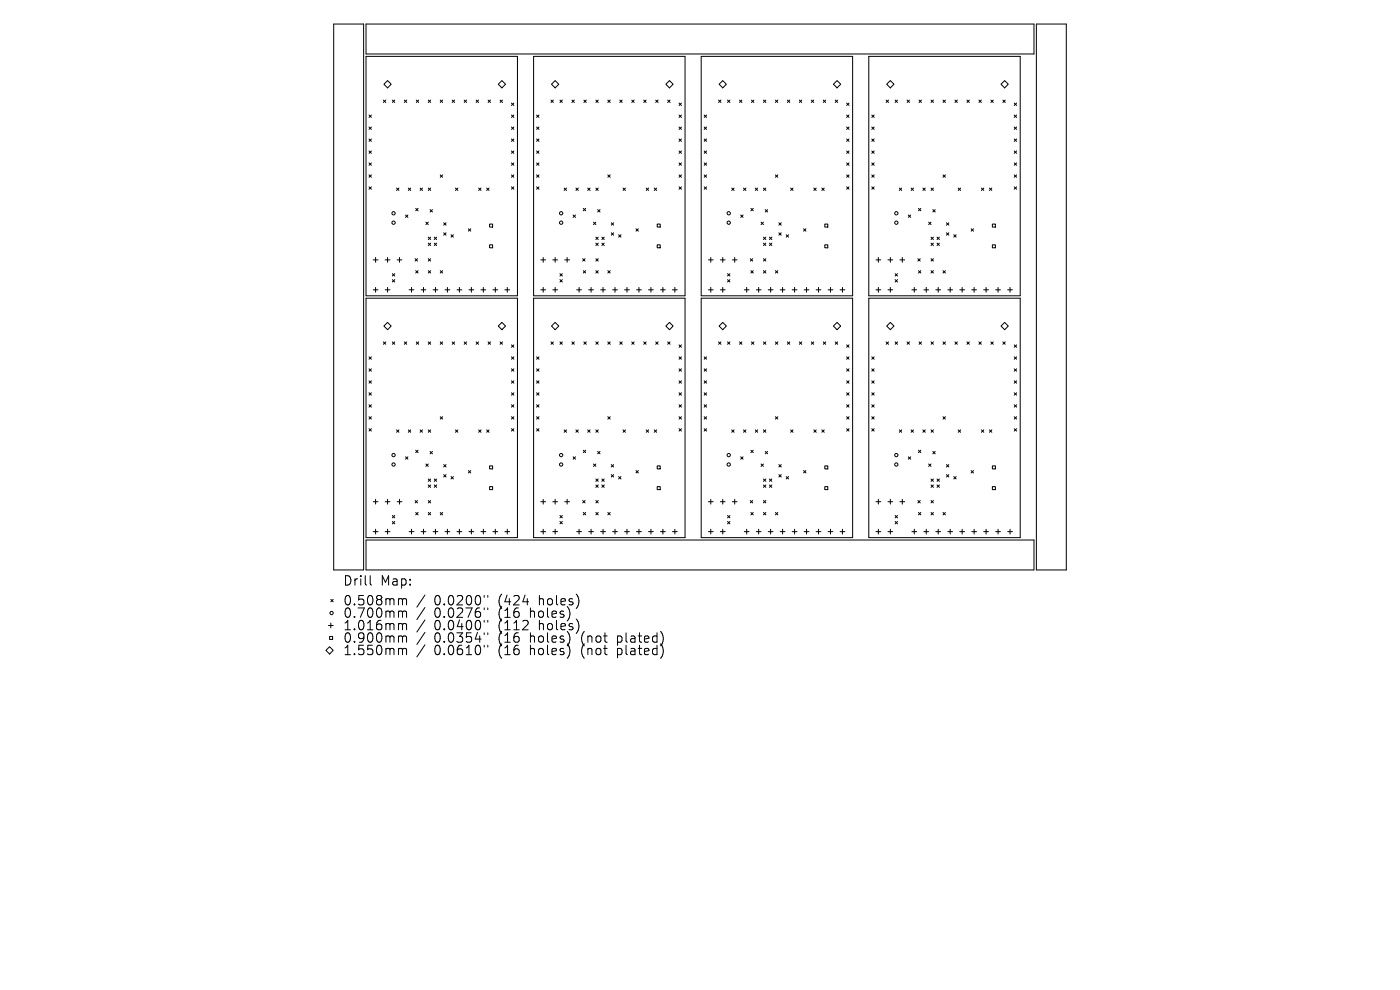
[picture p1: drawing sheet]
<svg xmlns="http://www.w3.org/2000/svg" width="297mm" height="210mm" viewBox="0 0 297 210" stroke-linecap="round" stroke-linejoin="round" font-family="sans-serif">
<defs><g id="words">
<g font-size="2.8">
<text x="72.7" y="124.5">Drill</text>
<text x="80.7" y="124.5">Map:</text>
<text x="72.7" y="128.7">0.508mm</text>
<text x="72.7" y="131.3">0.700mm</text>
<text x="92.1" y="128.7">0.0200&quot;</text>
<text x="92.1" y="131.3">0.0276&quot;</text>
<text x="105.9" y="128.7">(424</text>
<text x="105.9" y="131.3">(16</text>
<text x="112.7" y="131.3">holes)</text>
<text x="114.6" y="128.7">holes)</text>
<text x="72.7" y="134">1.016mm</text>
<text x="72.7" y="136.6">0.900mm</text>
<text x="92.1" y="134">0.0400&quot;</text>
<text x="92.1" y="136.6">0.0354&quot;</text>
<text x="105.9" y="134">(112</text>
<text x="105.9" y="136.6">(16</text>
<text x="112.7" y="136.6">holes)</text>
<text x="114.6" y="134">holes)</text>
<text x="123.8" y="136.6">(not</text>
<text x="131.6" y="136.6">plated)</text>
<text x="72.7" y="139.3">1.550mm</text>
<text x="92.1" y="139.3">0.0610&quot;</text>
<text x="105.9" y="139.3">(16</text>
<text x="112.7" y="139.3">holes)</text>
<text x="123.8" y="139.3">(not</text>
<text x="131.6" y="139.3">plated)</text>
</g>
</g></defs>
<g fill="none" stroke="#000" stroke-width=".21">
<path d="M70.8 5.1h6.3v115.8h-6.3zM77.6 5.1h141.8v6.4h-141.8zM77.6 12h32.2v50.7h-32.2zM81.4 17.9l.8-.8 .8 .8-.8 .7zM105.7 17.9l.8-.8 .7 .8-.7 .7zM113.2 12h32.1v50.7h-32.1zM117 17.9l.8-.8 .7 .8-.7 .7zM141.3 17.9l.7-.8 .8 .8-.8 .7zM148.8 12h32.1v50.7h-32.1zM153.3 17.1l.8 .8-.8 .7-.8-.7zM177.6 17.1l.8 .8-.8 .7-.8-.7zM184.3 12h32.1v50.7h-32.1z"/>
<path d="M188.1 17.9l.8-.8 .8 .8-.8 .7zM212.4 17.9l.7-.8 .8 .8-.8 .7zM219.9 5.1h6.3v115.8h-6.3zM78.3 24.4l.5 .5M78.3 26.9l.5 .5M78.3 29.5l.5 .5M78.3 32l.5 .5M78.3 34.6l.5 .5M78.3 37.1l.5 .5M78.3 39.6l.5 .5M78.8 24.4l-.5 .5M78.8 26.9l-.5 .5"/>
<path d="M78.8 29.5l-.5 .5M78.8 32l-.5 .5M78.8 34.6l-.5 .5M78.8 37.1l-.5 .5M78.8 39.6l-.5 .5M81.3 21.2l.5 .5M81.8 21.2l-.5 .5M83.2 21.2l.5 .5M83.7 21.2l-.5 .5M84.1 39.9l.5 .5M84.6 39.9l-.5 .5M85.8 21.2l.5 .5"/>
<path d="M86.3 21.2l-.5 .5M86.6 39.9l.5 .5M87.1 39.9l-.5 .5M88.3 21.2l.5 .5M88.8 21.2l-.5 .5M89.1 39.9l.5 .5M89.6 39.9l-.5 .5M90.9 21.2l.5 .5M90.9 39.9l.5 .5M91.4 21.2l-.5 .5M91.4 39.9l-.5 .5M93.4 21.2l.5 .5"/>
<path d="M93.4 37.1l.5 .5M93.9 21.2l-.5 .5M93.9 37.1l-.5 .5M95.9 21.2l.5 .5M96.4 21.2l-.5 .5M96.6 39.9l.5 .5M97.1 39.9l-.5 .5M98.5 21.2l.5 .5M99 21.2l-.5 .5M101 21.2l.5 .5M101.5 21.2l-.5 .5M101.5 39.9l.6 .5"/>
<path d="M102.1 39.9l-.6 .5M103.2 39.9l.5 .5M103.6 21.2l.5 .5M103.7 39.9l-.5 .5M104.1 21.2l-.5 .5M106.1 21.2l.5 .5M106.6 21.2l-.5 .5M108.5 21.9l.5 .5M108.5 24.4l.5 .5M108.5 26.9l.5 .5M108.5 29.5l.5 .5M108.5 32l.5 .5"/>
<path d="M108.5 34.6l.5 .5M108.5 37.1l.5 .5M108.5 39.6l.5 .5M109 37.1l-.5 .5M109 21.9l-.5 .5M109 24.4l-.5 .5M109 26.9l-.5 .5M109 29.5l-.5 .5M109 32l-.5 .5M109 34.6l-.5 .5M109 39.6l-.5 .5M113.8 24.4l.5 .5"/>
<path d="M113.8 26.9l.5 .5M113.8 29.5l.5 .5M113.8 32l.5 .5M113.8 34.6l.5 .5M113.8 37.1l.5 .5M113.8 39.6l.5 .5M114.3 24.4l-.5 .5M114.3 26.9l-.5 .5M114.3 29.5l-.5 .5M114.3 32l-.5 .5M114.3 34.6l-.5 .5M114.3 37.1l-.5 .5"/>
<path d="M114.3 39.6l-.5 .5M116.9 21.2l.5 .5M117.4 21.2l-.5 .5M118.8 21.2l.5 .5M119.3 21.2l-.5 .5M119.7 39.9l.5 .5M120.2 39.9l-.5 .5M121.3 21.2l.5 .5M121.8 21.2l-.5 .5M122.2 39.9l.5 .5M122.7 39.9l-.5 .5M123.9 21.2l.5 .5"/>
<path d="M124.4 21.2l-.5 .5M124.7 39.9l.5 .5M125.2 39.9l-.5 .5M126.4 21.2l.5 .5M126.4 39.9l.5 .5M126.9 21.2l-.5 .5M126.9 39.9l-.5 .5M128.9 21.2l.6 .5M128.9 37.1l.6 .5M129.5 21.2l-.6 .5M129.5 37.1l-.6 .5M131.5 21.2l.5 .5"/>
<path d="M132 21.2l-.5 .5M132.2 39.9l.5 .5M132.7 39.9l-.5 .5M134 21.2l.5 .5M134.5 21.2l-.5 .5M136.6 21.2l.5 .5M137.1 21.2l-.5 .5M137.1 39.9l.5 .5M137.6 39.9l-.5 .5M138.8 39.9l.5 .5M139.1 21.2l.5 .5M139.3 39.9l-.5 .5"/>
<path d="M139.6 21.2l-.5 .5M141.6 21.2l.6 .5M142.2 21.2l-.6 .5M144.1 21.9l.5 .5M144.1 24.4l.5 .5M144.1 26.9l.5 .5M144.1 29.5l.5 .5M144.1 32l.5 .5M144.1 34.6l.5 .5M144.1 37.1l.5 .5M144.1 39.6l.5 .5M144.6 39.6l-.5 .5"/>
<path d="M144.6 21.9l-.5 .5M144.6 24.4l-.5 .5M144.6 26.9l-.5 .5M144.6 29.5l-.5 .5M144.6 34.6l-.5 .5M144.6 37.1l-.5 .5M144.6 32l-.5 .5M149.4 24.4l.5 .5M149.4 26.9l.5 .5M149.4 29.5l.5 .5M149.4 32l.5 .5M149.4 34.6l.5 .5"/>
<path d="M149.4 37.1l.5 .5M149.4 39.6l.5 .5M149.9 24.4l-.5 .5M149.9 26.9l-.5 .5M149.9 29.5l-.5 .5M149.9 32l-.5 .5M149.9 34.6l-.5 .5M149.9 37.1l-.5 .5M149.9 39.6l-.5 .5M152.4 21.2l.5 .5M152.9 21.2l-.5 .5M154.3 21.2l.5 .5"/>
<path d="M154.8 21.2l-.5 .5M155.2 39.9l.5 .5M155.7 39.9l-.5 .5M156.9 21.2l.5 .5M157.4 21.2l-.5 .5M157.7 39.9l.5 .5M158.2 39.9l-.5 .5M159.4 21.2l.5 .5M159.9 21.2l-.5 .5M160.2 39.9l.5 .5M160.7 39.9l-.5 .5M162 21.2l.5 .5"/>
<path d="M162 39.9l.5 .5M162.5 21.2l-.5 .5M162.5 39.9l-.5 .5M164.5 21.2l.5 .5M164.5 37.1l.5 .5M165 21.2l-.5 .5M165 37.1l-.5 .5M167 21.2l.5 .5M167.5 21.2l-.5 .5M167.7 39.9l.5 .5M168.2 39.9l-.5 .5M169.6 21.2l.5 .5"/>
<path d="M170.1 21.2l-.5 .5M172.1 21.2l.5 .5M172.6 21.2l-.5 .5M172.6 39.9l.6 .5M173.2 39.9l-.6 .5M174.3 39.9l.6 .5M174.7 21.2l.5 .5M174.9 39.9l-.6 .5M175.2 21.2l-.5 .5M177.2 21.2l.5 .5M177.7 21.2l-.5 .5M179.6 21.9l.5 .5"/>
<path d="M179.6 24.4l.5 .5M179.6 26.9l.5 .5M179.6 29.5l.5 .5M179.6 32l.5 .5M179.6 34.6l.5 .5M179.6 37.1l.5 .5M179.6 39.6l.5 .5M180.1 39.6l-.5 .5M180.1 21.9l-.5 .5M180.1 24.4l-.5 .5M180.1 26.9l-.5 .5M180.1 29.5l-.5 .5"/>
<path d="M180.1 32l-.5 .5M180.1 37.1l-.5 .5M180.1 34.6l-.5 .5M184.9 24.4l.6 .5M184.9 26.9l.6 .5M184.9 29.5l.6 .5M184.9 32l.6 .5M184.9 34.6l.6 .5M184.9 37.1l.6 .5M184.9 39.6l.6 .5M185.5 24.4l-.6 .5M185.5 26.9l-.6 .5"/>
<path d="M185.5 29.5l-.6 .5M185.5 32l-.6 .5M185.5 34.6l-.6 .5M185.5 37.1l-.6 .5M185.5 39.6l-.6 .5M188 21.2l.5 .5M188.5 21.2l-.5 .5M189.9 21.2l.5 .5M190.4 21.2l-.5 .5M190.8 39.9l.5 .5M191.3 39.9l-.5 .5M192.4 21.2l.5 .5"/>
<path d="M192.9 21.2l-.5 .5M193.3 39.9l.5 .5M193.8 39.9l-.5 .5M195 21.2l.5 .5M195.5 21.2l-.5 .5M195.8 39.9l.5 .5M196.3 39.9l-.5 .5M197.5 21.2l.5 .5M197.5 39.9l.5 .5M198 21.2l-.5 .5M198 39.9l-.5 .5M200.1 21.2l.5 .5"/>
<path d="M200.1 37.1l.5 .5M200.6 21.2l-.5 .5M200.6 37.1l-.5 .5M202.6 21.2l.5 .5M203.1 21.2l-.5 .5M203.3 39.9l.5 .5M203.8 39.9l-.5 .5M205.1 21.2l.5 .5M205.6 21.2l-.5 .5M207.7 21.2l.5 .5M208.2 21.2l-.5 .5M208.2 39.9l.5 .5"/>
<path d="M208.7 39.9l-.5 .5M209.9 39.9l.5 .5M210.2 21.2l.5 .5M210.4 39.9l-.5 .5M210.7 21.2l-.5 .5M212.8 21.2l.5 .5M213.3 21.2l-.5 .5M215.2 21.9l.5 .5M215.2 24.4l.5 .5M215.2 26.9l.5 .5M215.2 29.5l.5 .5M215.2 32l.5 .5"/>
<path d="M215.2 34.6l.5 .5M215.2 37.1l.5 .5M215.2 39.6l.5 .5M215.7 39.6l-.5 .5M215.7 21.9l-.5 .5M215.7 24.4l-.5 .5M215.7 26.9l-.5 .5M215.7 29.5l-.5 .5M215.7 32l-.5 .5M215.7 34.6l-.5 .5M215.7 37.1l-.5 .5M79.2 55.1h1"/>
<path d="M79.7 54.6v1M81.7 55.1h1M82.2 54.6v1M83.2 58.1l.5 .5M83.2 59.3l.5 .5M83.7 58.1l-.5 .5M83.7 59.3l-.5 .5M84.3 55.1h1M84.8 54.6v1M86 45.6l.5 .5M86.5 45.6l-.5 .5M88.1 54.9l.5 .5"/>
<path d="M88.2 44.2l.5 .5M88.2 57.4l.5 .5M88.6 54.9l-.5 .5M88.7 44.2l-.5 .5M88.7 57.4l-.5 .5M90.3 47.1l.6 .5M90.9 47.1l-.6 .5M90.9 50.3l.5 .5M90.9 51.6l.5 .5M90.9 54.9l.5 .5M90.9 57.4l.5 .5M91.2 44.5l.5 .5"/>
<path d="M91.4 50.3l-.5 .5M91.4 51.6l-.5 .5M91.4 54.9l-.5 .5M91.4 57.4l-.5 .5M91.7 44.5l-.5 .5M92.1 51.6l.5 .5M92.1 50.3l.5 .5M92.6 50.3l-.5 .5M92.6 51.6l-.5 .5M93.4 57.4l.5 .5M93.9 57.4l-.5 .5M94.1 47.3l.5 .5"/>
<path d="M94.1 49.4l.5 .5M94.6 47.3l-.5 .5M94.6 49.4l-.5 .5M95.7 49.8l.5 .5M96.2 49.8l-.5 .5M99.4 48.5l.5 .5M99.9 48.5l-.5 .5M103.9 47.5h.6v.7h-.6zM103.9 51.9h.6v.7h-.6zM114.7 55.1h1M115.2 54.6v1M117.3 55.1h1"/>
<path d="M117.8 54.6v1M118.8 58.1l.5 .5M118.8 59.3l.5 .5M119.3 58.1l-.5 .5M119.3 59.3l-.5 .5M119.8 55.1h1M120.3 54.6v1M121.6 45.6l.5 .5M122.1 45.6l-.5 .5M123.6 54.9l.5 .5M123.7 44.2l.5 .5M123.7 57.4l.5 .5"/>
<path d="M124.1 54.9l-.5 .5M124.2 44.2l-.5 .5M124.2 57.4l-.5 .5M125.9 47.1l.5 .5M126.4 51.6l.5 .5M126.4 47.1l-.5 .5M126.4 50.3l.5 .5M126.4 54.9l.5 .5M126.4 57.4l.5 .5M126.8 44.5l.5 .5M126.9 50.3l-.5 .5M126.9 51.6l-.5 .5"/>
<path d="M126.9 54.9l-.5 .5M126.9 57.4l-.5 .5M127.3 44.5l-.5 .5M127.7 50.3l.5 .5M127.7 51.6l.5 .5M128.2 50.3l-.5 .5M128.2 51.6l-.5 .5M128.9 57.4l.6 .5M129.5 57.4l-.6 .5M129.7 47.3l.5 .5M129.7 49.4l.5 .5M130.2 47.3l-.5 .5"/>
<path d="M130.2 49.4l-.5 .5M131.2 49.8l.5 .5M131.7 49.8l-.5 .5M134.9 48.5l.5 .5M135.4 48.5l-.5 .5M139.4 47.5h.7v.7h-.7zM139.4 51.9h.7v.7h-.7zM150.3 55.1h1M150.8 54.6v1M152.8 55.1h1M153.3 54.6v1M154.3 58.1l.5 .5"/>
<path d="M154.3 59.3l.5 .5M154.8 58.1l-.5 .5M154.8 59.3l-.5 .5M155.4 55.1h1M155.9 54.6v1M157.1 45.6l.5 .5M157.6 45.6l-.5 .5M159.2 54.9l.5 .5M159.3 44.2l.5 .5M159.3 57.4l.5 .5M159.7 54.9l-.5 .5M159.8 44.2l-.5 .5"/>
<path d="M159.8 57.4l-.5 .5M161.5 47.1l.5 .5M162 47.1l-.5 .5M162 50.3l.5 .5M162 51.6l.5 .5M162 54.9l.5 .5M162 57.4l.5 .5M162.3 44.5l.5 .5M162.5 50.3l-.5 .5M162.5 51.6l-.5 .5M162.5 54.9l-.5 .5M162.5 57.4l-.5 .5"/>
<path d="M162.8 44.5l-.5 .5M163.2 51.6l.5 .5M163.2 50.3l.5 .5M163.7 50.3l-.5 .5M163.7 51.6l-.5 .5M164.5 57.4l.5 .5M165 57.4l-.5 .5M165.2 47.3l.5 .5M165.2 49.4l.5 .5M165.7 47.3l-.5 .5M165.7 49.4l-.5 .5M166.8 49.8l.5 .5"/>
<path d="M167.3 49.8l-.5 .5M170.5 48.5l.5 .5M171 48.5l-.5 .5M175 47.5h.6v.7h-.6zM175 51.9h.6v.7h-.6zM185.8 55.1h1M186.3 54.6v1M188.4 55.1h1M188.9 54.6v1M189.9 58.1l.5 .5M189.9 59.3l.5 .5M190.4 58.1l-.5 .5"/>
<path d="M190.4 59.3l-.5 .5M190.9 55.1h1M191.4 54.6v1M192.7 45.6l.5 .5M193.2 45.6l-.5 .5M194.7 54.9l.5 .5M194.8 44.2l.6 .5M194.8 57.4l.6 .5M195.2 54.9l-.5 .5M195.4 44.2l-.6 .5M195.4 57.4l-.6 .5M197 47.1l.5 .5"/>
<path d="M197.5 51.6l.5 .5M197.5 47.1l-.5 .5M197.5 50.3l.5 .5M197.5 54.9l.5 .5M197.5 57.4l.5 .5M197.9 44.5l.5 .5M198 50.3l-.5 .5M198 51.6l-.5 .5M198 54.9l-.5 .5M198 57.4l-.5 .5M198.4 44.5l-.5 .5M198.8 51.6l.5 .5"/>
<path d="M198.8 50.3l.5 .5M199.3 50.3l-.5 .5M199.3 51.6l-.5 .5M200.1 57.4l.5 .5M200.6 57.4l-.5 .5M200.8 47.3l.5 .5M200.8 49.4l.5 .5M201.3 47.3l-.5 .5M201.3 49.4l-.5 .5M202.3 49.8l.5 .5M202.8 49.8l-.5 .5M206 48.5l.5 .5"/>
<path d="M206.5 48.5l-.5 .5M210.5 47.5h.7v.7h-.7zM210.5 51.9h.7v.7h-.7zM77.6 63.3h32.2v50.7h-32.2zM78.3 75.7l.5 .5M78.3 78.2l.5 .5M78.8 75.7l-.5 .5M78.8 78.2l-.5 .5M79.2 61.5h1M79.7 61v1M81.3 72.5l.5 .5M81.7 61.5h1"/>
<path d="M81.8 72.5l-.5 .5M82.2 68.4l.8 .8-.8 .7-.8-.7zM82.2 61v1M83.2 72.5l.5 .5M83.7 72.5l-.5 .5M85.8 72.5l.5 .5M86.3 72.5l-.5 .5M86.8 61.5h1M87.3 61v1M88.3 72.5l.5 .5M88.8 72.5l-.5 .5M89.3 61.5h1"/>
<path d="M89.8 61v1M90.9 72.5l.5 .5M91.4 72.5l-.5 .5M91.9 61.5h1M92.4 61v1M93.4 72.5l.5 .5M93.9 72.5l-.5 .5M94.4 61.5h1M94.9 61v1M95.9 72.5l.5 .5M96.4 72.5l-.5 .5M96.9 61.5h1.1"/>
<path d="M97.5 61v1M98.5 72.5l.5 .5M99 72.5l-.5 .5M99.5 61.5h1M100 61v1M101 72.5l.5 .5M101.5 72.5l-.5 .5M102 61.5h1M102.5 61v1M103.6 72.5l.5 .5M104.1 72.5l-.5 .5M104.6 61.5h1"/>
<path d="M105.1 61v1M106.1 72.5l.5 .5M106.5 68.4l.7 .8-.7 .7-.8-.7zM106.6 72.5l-.5 .5M107.1 61.5h1M107.6 61v1M108.5 73.2l.5 .5M108.5 75.7l.5 .5M108.5 78.2l.5 .5M109 73.2l-.5 .5M109 75.7l-.5 .5M109 78.2l-.5 .5"/>
<path d="M113.2 63.3h32.1v50.7h-32.1zM113.8 75.7l.5 .5M113.8 78.2l.5 .5M114.3 75.7l-.5 .5M114.3 78.2l-.5 .5M114.7 61.5h1M115.2 61v1M116.9 72.5l.5 .5M117 69.2l.8-.8 .7 .8-.7 .7zM117.3 61.5h1M117.4 72.5l-.5 .5M117.8 61v1"/>
<path d="M118.8 72.5l.5 .5M119.3 72.5l-.5 .5M121.3 72.5l.5 .5M121.8 72.5l-.5 .5M122.3 61.5h1.1M122.9 61v1M123.9 72.5l.5 .5M124.4 72.5l-.5 .5M124.9 61.5h1M125.4 61v1M126.4 72.5l.5 .5M126.9 72.5l-.5 .5"/>
<path d="M127.4 61.5h1M127.9 61v1M128.9 72.5l.6 .5M129.5 72.5l-.6 .5M130 61.5h1M130.5 61v1M131.5 72.5l.5 .5M132 72.5l-.5 .5M132.5 61.5h1M133 61v1M134 72.5l.5 .5M134.5 72.5l-.5 .5"/>
<path d="M135 61.5h1.1M135.5 61v1M136.6 72.5l.5 .5M137.1 72.5l-.5 .5M137.6 61.5h1M138.1 61v1M139.1 72.5l.5 .5M139.6 72.5l-.5 .5M140.1 61.5h1M140.6 61v1M141.6 72.5l.6 .5M142 68.4l.8 .8-.8 .7-.7-.7z"/>
<path d="M142.2 72.5l-.6 .5M142.7 61.5h1M143.2 61v1M144.1 73.2l.5 .5M144.1 75.7l.5 .5M144.1 78.2l.5 .5M144.6 73.2l-.5 .5M144.6 75.7l-.5 .5M144.6 78.2l-.5 .5M148.8 63.3h32.1v50.7h-32.1zM149.4 75.7l.5 .5M149.4 78.2l.5 .5"/>
<path d="M149.9 75.7l-.5 .5M149.9 78.2l-.5 .5M150.3 61.5h1M150.8 61v1M152.4 72.5l.5 .5M152.8 61.5h1M152.9 72.5l-.5 .5M153.3 68.4l.8 .8-.8 .7-.8-.7zM153.3 61v1M154.3 72.5l.5 .5M154.8 72.5l-.5 .5M156.9 72.5l.5 .5"/>
<path d="M157.4 72.5l-.5 .5M157.9 61.5h1M158.4 61v1M159.4 72.5l.5 .5M159.9 72.5l-.5 .5M160.4 61.5h1.1M160.9 61v1M162 72.5l.5 .5M162.5 72.5l-.5 .5M163 61.5h1M163.5 61v1M164.5 72.5l.5 .5"/>
<path d="M165 72.5l-.5 .5M165.5 61.5h1M166 61v1M167 72.5l.5 .5M167.5 72.5l-.5 .5M168.1 61.5h1M168.6 61v1M169.6 72.5l.5 .5M170.1 72.5l-.5 .5M170.6 61.5h1M171.1 61v1M172.1 72.5l.5 .5"/>
<path d="M172.6 72.5l-.5 .5M173.1 61.5h1.1M173.6 61v1M174.7 72.5l.5 .5M175.2 72.5l-.5 .5M175.7 61.5h1M176.2 61v1M177.2 72.5l.5 .5M177.6 68.4l.8 .8-.8 .7-.8-.7zM177.7 72.5l-.5 .5M178.2 61.5h1M178.7 61v1"/>
<path d="M179.6 73.2l.5 .5M179.6 75.7l.5 .5M179.6 78.2l.5 .5M180.1 73.2l-.5 .5M180.1 75.7l-.5 .5M180.1 78.2l-.5 .5M184.3 63.3h32.1v50.7h-32.1zM184.9 75.7l.6 .5M184.9 78.2l.6 .5M185.5 75.7l-.6 .5M185.5 78.2l-.6 .5M185.8 61.5h1"/>
<path d="M186.3 61v1M188 72.5l.5 .5M188.1 69.2l.8-.8 .8 .8-.8 .7zM188.4 61.5h1M188.5 72.5l-.5 .5M188.9 61v1M189.9 72.5l.5 .5M190.4 72.5l-.5 .5M192.4 72.5l.5 .5M192.9 72.5l-.5 .5M193.5 61.5h1M194 61v1"/>
<path d="M195 72.5l.5 .5M195.5 72.5l-.5 .5M196 61.5h1M196.5 61v1M197.5 72.5l.5 .5M198 72.5l-.5 .5M198.5 61.5h1M199 61v1M200.1 72.5l.5 .5M200.6 72.5l-.5 .5M201.1 61.5h1M201.6 61v1"/>
<path d="M202.6 72.5l.5 .5M203.1 72.5l-.5 .5M203.6 61.5h1M204.1 61v1M205.1 72.5l.5 .5M205.6 72.5l-.5 .5M206.1 61.5h1.1M206.7 61v1M207.7 72.5l.5 .5M208.2 72.5l-.5 .5M208.7 61.5h1M209.2 61v1"/>
<path d="M210.2 72.5l.5 .5M210.7 72.5l-.5 .5M211.2 61.5h1M211.7 61v1M212.4 69.2l.7-.8 .8 .8-.8 .7zM212.8 72.5l.5 .5M213.3 72.5l-.5 .5M213.8 61.5h1M214.3 61v1M215.2 73.2l.5 .5M215.2 75.7l.5 .5M215.2 78.2l.5 .5"/>
<path d="M215.7 73.2l-.5 .5M215.7 75.7l-.5 .5M215.7 78.2l-.5 .5M78.3 80.8l.5 .5M78.3 83.3l.5 .5M78.3 85.9l.5 .5M78.3 88.4l.5 .5M78.3 90.9l.5 .5M78.8 80.8l-.5 .5M78.8 83.3l-.5 .5M78.8 85.9l-.5 .5M78.8 88.4l-.5 .5"/>
<path d="M78.8 90.9l-.5 .5M84.1 91.2l.5 .5M84.6 91.2l-.5 .5M86 96.9l.5 .5M86.5 96.9l-.5 .5M86.6 91.2l.5 .5M87.1 91.2l-.5 .5M88.2 95.5l.5 .5M88.7 95.5l-.5 .5M89.1 91.2l.5 .5M89.6 91.2l-.5 .5M90.3 98.4l.6 .5"/>
<path d="M90.9 98.4l-.6 .5M90.9 91.2l.5 .5M91.2 95.8l.5 .5M91.4 91.2l-.5 .5M91.7 95.8l-.5 .5M93.4 88.4l.5 .5M93.9 88.4l-.5 .5M94.1 98.6l.5 .5M94.6 98.6l-.5 .5M96.6 91.2l.5 .5M97.1 91.2l-.5 .5M99.4 99.8l.5 .5"/>
<path d="M99.9 99.8l-.5 .5M101.5 91.2l.6 .5M102.1 91.2l-.6 .5M103.2 91.2l.5 .5M103.7 91.2l-.5 .5M103.9 98.8h.6v.7h-.6zM108.5 80.8l.5 .5M108.5 83.3l.5 .5M108.5 85.9l.5 .5M108.5 88.4l.5 .5M108.5 90.9l.5 .5M109 88.4l-.5 .5"/>
<path d="M109 80.8l-.5 .5M109 83.3l-.5 .5M109 85.9l-.5 .5M109 90.9l-.5 .5M113.8 80.8l.5 .5M113.8 83.3l.5 .5M113.8 85.9l.5 .5M113.8 88.4l.5 .5M113.8 90.9l.5 .5M114.3 80.8l-.5 .5M114.3 83.3l-.5 .5M114.3 85.9l-.5 .5"/>
<path d="M114.3 88.4l-.5 .5M114.3 90.9l-.5 .5M119.7 91.2l.5 .5M120.2 91.2l-.5 .5M121.6 96.9l.5 .5M122.1 96.9l-.5 .5M122.2 91.2l.5 .5M122.7 91.2l-.5 .5M123.7 95.5l.5 .5M124.2 95.5l-.5 .5M124.7 91.2l.5 .5M125.2 91.2l-.5 .5"/>
<path d="M125.9 98.4l.5 .5M126.4 98.4l-.5 .5M126.4 91.2l.5 .5M126.8 95.8l.5 .5M126.9 91.2l-.5 .5M127.3 95.8l-.5 .5M128.9 88.4l.6 .5M129.5 88.4l-.6 .5M129.7 98.6l.5 .5M130.2 98.6l-.5 .5M132.2 91.2l.5 .5M132.7 91.2l-.5 .5"/>
<path d="M134.9 99.8l.5 .5M135.4 99.8l-.5 .5M137.1 91.2l.5 .5M137.6 91.2l-.5 .5M138.8 91.2l.5 .5M139.3 91.2l-.5 .5M139.4 98.8h.7v.7h-.7zM144.1 83.3l.5 .5M144.1 80.8l.5 .5M144.1 85.9l.5 .5M144.1 88.4l.5 .5M144.1 90.9l.5 .5"/>
<path d="M144.6 88.4l-.5 .5M144.6 80.8l-.5 .5M144.6 83.3l-.5 .5M144.6 85.9l-.5 .5M144.6 90.9l-.5 .5M149.4 80.8l.5 .5M149.4 83.3l.5 .5M149.4 85.9l.5 .5M149.4 88.4l.5 .5M149.4 90.9l.5 .5M149.9 80.8l-.5 .5M149.9 83.3l-.5 .5"/>
<path d="M149.9 85.9l-.5 .5M149.9 88.4l-.5 .5M149.9 90.9l-.5 .5M155.2 91.2l.5 .5M155.7 91.2l-.5 .5M157.1 96.9l.5 .5M157.6 96.9l-.5 .5M157.7 91.2l.5 .5M158.2 91.2l-.5 .5M159.3 95.5l.5 .5M159.8 95.5l-.5 .5M160.2 91.2l.5 .5"/>
<path d="M160.7 91.2l-.5 .5M161.5 98.4l.5 .5M162 98.4l-.5 .5M162 91.2l.5 .5M162.3 95.8l.5 .5M162.5 91.2l-.5 .5M162.8 95.8l-.5 .5M164.5 88.4l.5 .5M165 88.4l-.5 .5M165.2 98.6l.5 .5M165.7 98.6l-.5 .5M167.7 91.2l.5 .5"/>
<path d="M168.2 91.2l-.5 .5M170.5 99.8l.5 .5M171 99.8l-.5 .5M172.6 91.2l.6 .5M173.2 91.2l-.6 .5M174.3 91.2l.6 .5M174.9 91.2l-.6 .5M175 98.8h.6v.7h-.6zM179.6 80.8l.5 .5M179.6 83.3l.5 .5M179.6 85.9l.5 .5M179.6 88.4l.5 .5"/>
<path d="M179.6 90.9l.5 .5M180.1 88.4l-.5 .5M180.1 80.8l-.5 .5M180.1 83.3l-.5 .5M180.1 85.9l-.5 .5M180.1 90.9l-.5 .5M184.9 80.8l.6 .5M184.9 83.3l.6 .5M184.9 85.9l.6 .5M184.9 88.4l.6 .5M184.9 90.9l.6 .5M185.5 80.8l-.6 .5"/>
<path d="M185.5 83.3l-.6 .5M185.5 85.9l-.6 .5M185.5 88.4l-.6 .5M185.5 90.9l-.6 .5M190.8 91.2l.5 .5M191.3 91.2l-.5 .5M192.7 96.9l.5 .5M193.2 96.9l-.5 .5M193.3 91.2l.5 .5M193.8 91.2l-.5 .5M194.8 95.5l.6 .5M195.4 95.5l-.6 .5"/>
<path d="M195.8 91.2l.5 .5M196.3 91.2l-.5 .5M197 98.4l.5 .5M197.5 98.4l-.5 .5M197.5 91.2l.5 .5M197.9 95.8l.5 .5M198 91.2l-.5 .5M198.4 95.8l-.5 .5M200.1 88.4l.5 .5M200.6 88.4l-.5 .5M200.8 98.6l.5 .5M201.3 98.6l-.5 .5"/>
<path d="M203.3 91.2l.5 .5M203.8 91.2l-.5 .5M206 99.8l.5 .5M206.5 99.8l-.5 .5M208.2 91.2l.5 .5M208.7 91.2l-.5 .5M209.9 91.2l.5 .5M210.4 91.2l-.5 .5M210.5 98.8h.7v.7h-.7zM215.2 80.8l.5 .5M215.2 83.3l.5 .5M215.2 85.9l.5 .5"/>
<path d="M215.2 88.4l.5 .5M215.2 90.9l.5 .5M215.7 88.4l-.5 .5M215.7 80.8l-.5 .5M215.7 83.3l-.5 .5M215.7 85.9l-.5 .5M215.7 90.9l-.5 .5M77.6 114.6h141.8v6.3h-141.8zM79.2 106.4h1M79.2 112.8h1M79.7 105.9v1M79.7 112.3v1"/>
<path d="M81.7 106.4h1M81.7 112.8h1M82.2 105.9v1M82.2 112.3v1M83.2 109.3l.5 .6M83.2 110.6l.5 .5M83.7 109.3l-.5 .6M83.7 110.6l-.5 .5M84.3 106.4h1M84.8 105.9v1M86.8 112.8h1M87.3 112.3v1"/>
<path d="M88.1 106.2l.5 .5M88.2 108.7l.5 .5M88.6 106.2l-.5 .5M88.7 108.7l-.5 .5M89.3 112.8h1M89.8 112.3v1M90.9 101.6l.5 .5M90.9 102.9l.5 .5M90.9 106.2l.5 .5M90.9 108.7l.5 .5M91.4 101.6l-.5 .5M91.4 102.9l-.5 .5"/>
<path d="M91.4 106.2l-.5 .5M91.4 108.7l-.5 .5M91.9 112.8h1M92.1 102.9l.5 .5M92.1 101.6l.5 .5M92.4 112.3v1M92.6 101.6l-.5 .5M92.6 102.9l-.5 .5M93.4 108.7l.5 .5M93.9 108.7l-.5 .5M94.1 100.7l.5 .5M94.4 112.8h1"/>
<path d="M94.6 100.7l-.5 .5M94.9 112.3v1M95.7 101.1l.5 .5M96.2 101.1l-.5 .5M96.9 112.8h1.1M97.5 112.3v1M99.5 112.8h1M100 112.3v1M102 112.8h1M102.5 112.3v1M103.9 103.2h.6v.7h-.6zM104.6 112.8h1"/>
<path d="M105.1 112.3v1M107.1 112.8h1M107.6 112.3v1M114.7 106.4h1M114.7 112.8h1M115.2 105.9v1M115.2 112.3v1M117.3 106.4h1M117.3 112.8h1M117.8 105.9v1M117.8 112.3v1M118.8 109.3l.5 .6"/>
<path d="M118.8 110.6l.5 .5M119.3 109.3l-.5 .6M119.3 110.6l-.5 .5M119.8 106.4h1M120.3 105.9v1M122.3 112.8h1.1M122.9 112.3v1M123.6 106.2l.5 .5M123.7 108.7l.5 .5M124.1 106.2l-.5 .5M124.2 108.7l-.5 .5M124.9 112.8h1"/>
<path d="M125.4 112.3v1M126.4 102.9l.5 .5M126.4 101.6l.5 .5M126.4 106.2l.5 .5M126.4 108.7l.5 .5M126.9 101.6l-.5 .5M126.9 102.9l-.5 .5M126.9 106.2l-.5 .5M126.9 108.7l-.5 .5M127.4 112.8h1M127.7 101.6l.5 .5M127.7 102.9l.5 .5"/>
<path d="M127.9 112.3v1M128.2 101.6l-.5 .5M128.2 102.9l-.5 .5M128.9 108.7l.6 .5M129.5 108.7l-.6 .5M129.7 100.7l.5 .5M130 112.8h1M130.2 100.7l-.5 .5M130.5 112.3v1M131.2 101.1l.5 .5M131.7 101.1l-.5 .5M132.5 112.8h1"/>
<path d="M133 112.3v1M135 112.8h1.1M135.5 112.3v1M137.6 112.8h1M138.1 112.3v1M139.4 103.2h.7v.7h-.7zM140.1 112.8h1M140.6 112.3v1M142.7 112.8h1M143.2 112.3v1M150.3 106.4h1M150.3 112.8h1"/>
<path d="M150.8 105.9v1M150.8 112.3v1M152.8 106.4h1M152.8 112.8h1M153.3 105.9v1M153.3 112.3v1M154.3 109.3l.5 .6M154.3 110.6l.5 .5M154.8 109.3l-.5 .6M154.8 110.6l-.5 .5M155.4 106.4h1M155.9 105.9v1"/>
<path d="M157.9 112.8h1M158.4 112.3v1M159.2 106.2l.5 .5M159.3 108.7l.5 .5M159.7 106.2l-.5 .5M159.8 108.7l-.5 .5M160.4 112.8h1.1M160.9 112.3v1M162 101.6l.5 .5M162 102.9l.5 .5M162 106.2l.5 .5M162 108.7l.5 .5"/>
<path d="M162.5 101.6l-.5 .5M162.5 102.9l-.5 .5M162.5 106.2l-.5 .5M162.5 108.7l-.5 .5M163 112.8h1M163.2 102.9l.5 .5M163.2 101.6l.5 .5M163.5 112.3v1M163.7 101.6l-.5 .5M163.7 102.9l-.5 .5M164.5 108.7l.5 .5M165 108.7l-.5 .5"/>
<path d="M165.2 100.7l.5 .5M165.5 112.8h1M165.7 100.7l-.5 .5M166 112.3v1M166.8 101.1l.5 .5M167.3 101.1l-.5 .5M168.1 112.8h1M168.6 112.3v1M170.6 112.8h1M171.1 112.3v1M173.1 112.8h1.1M173.6 112.3v1"/>
<path d="M175 103.2h.6v.7h-.6zM175.7 112.8h1M176.2 112.3v1M178.2 112.8h1M178.7 112.3v1M185.8 106.4h1M185.8 112.8h1M186.3 105.9v1M186.3 112.3v1M188.4 106.4h1M188.4 112.8h1M188.9 105.9v1"/>
<path d="M188.9 112.3v1M189.9 110.6l.5 .5M189.9 109.3l.5 .6M190.4 109.3l-.5 .6M190.4 110.6l-.5 .5M190.9 106.4h1M191.4 105.9v1M193.5 112.8h1M194 112.3v1M194.7 106.2l.5 .5M194.8 108.7l.6 .5M195.2 106.2l-.5 .5"/>
<path d="M195.4 108.7l-.6 .5M196 112.8h1M196.5 112.3v1M197.5 101.6l.5 .5M197.5 102.9l.5 .5M197.5 106.2l.5 .5M197.5 108.7l.5 .5M198 101.6l-.5 .5M198 102.9l-.5 .5M198 106.2l-.5 .5M198 108.7l-.5 .5M198.5 112.8h1"/>
<path d="M198.8 102.9l.5 .5M198.8 101.6l.5 .5M199 112.3v1M199.3 101.6l-.5 .5M199.3 102.9l-.5 .5M200.1 108.7l.5 .5M200.6 108.7l-.5 .5M200.8 100.7l.5 .5M201.1 112.8h1M201.3 100.7l-.5 .5M201.6 112.3v1M202.3 101.1l.5 .5"/>
<path d="M202.8 101.1l-.5 .5M203.6 112.8h1M204.1 112.3v1M206.1 112.8h1.1M206.7 112.3v1M208.7 112.8h1M209.2 112.3v1M210.5 103.2h.7v.7h-.7zM211.2 112.8h1M211.7 112.3v1M213.8 112.8h1M214.3 112.3v1"/>
<path d="M69.1 138l.8-.8 .8 .8-.8 .7zM69.7 132.7h1M69.9 135h.7v.6h-.7zM70.2 127.1l.5 .6M70.2 132.2v1M70.7 127.1l-.5 .6M78.5 122.1v1.7l.3 .3M84.8 127l.5 .1 .1 .2M84.8 129.6l.5 .1 .1 .2M84.8 132.3h.3l.3 .2M84.8 134.9l.5 .1 .1 .2M84.8 137.5l.5 .1 .1 .2"/>
<path d="M85.4 127.3l.3-.3 .5 .1v1.2M85.4 127.3v1M85.4 129.9v1.1M85.4 132.5v1.1M85.4 135.2v1M85.4 137.8v1.1M85.4 129.9l.3-.3 .5 .1v1.3M85.4 132.5l.3-.2 .5 .1v1.2M85.4 135.2l.3-.3 .5 .1v1.2M85.4 137.8l.3-.3 .5 .1v1.3M90.2 126.2l-1.8 2.6M90.2 128.9l-1.8 2.5"/>
<path d="M90.2 131.5l-1.8 2.6M90.2 134.1l-1.8 2.6M90.2 136.8l-1.8 2.6M102.7 126.3v.4M102.7 129v.3M102.7 131.6v.4M102.7 134.2v.4M102.7 136.9v.4M103.5 126.3v.4M103.5 129v.3M103.5 131.6v.4M103.5 134.2v.4"/>
<path d="M103.5 136.9v.4"/>
<circle cx="83.5" cy="45.2" r=".35"/>
<circle cx="83.5" cy="47.2" r=".35"/>
<circle cx="119" cy="47.2" r=".35"/>
<circle cx="119" cy="45.2" r=".35"/>
<circle cx="154.6" cy="45.2" r=".35"/>
<circle cx="154.6" cy="47.2" r=".35"/>
<circle cx="190.1" cy="45.2" r=".35"/>
<circle cx="190.1" cy="47.2" r=".35"/>
<circle cx="83.5" cy="98.5" r=".35"/>
<circle cx="83.5" cy="96.5" r=".35"/>
<circle cx="119" cy="98.5" r=".35"/>
<circle cx="119" cy="96.5" r=".35"/>
<circle cx="154.6" cy="98.5" r=".35"/>
<circle cx="154.6" cy="96.5" r=".35"/>
<circle cx="190.1" cy="98.5" r=".35"/>
<circle cx="190.1" cy="96.5" r=".35"/>
<circle cx="70.3" cy="130" r=".35"/>
</g>
<use href="#words"/>
</svg>
